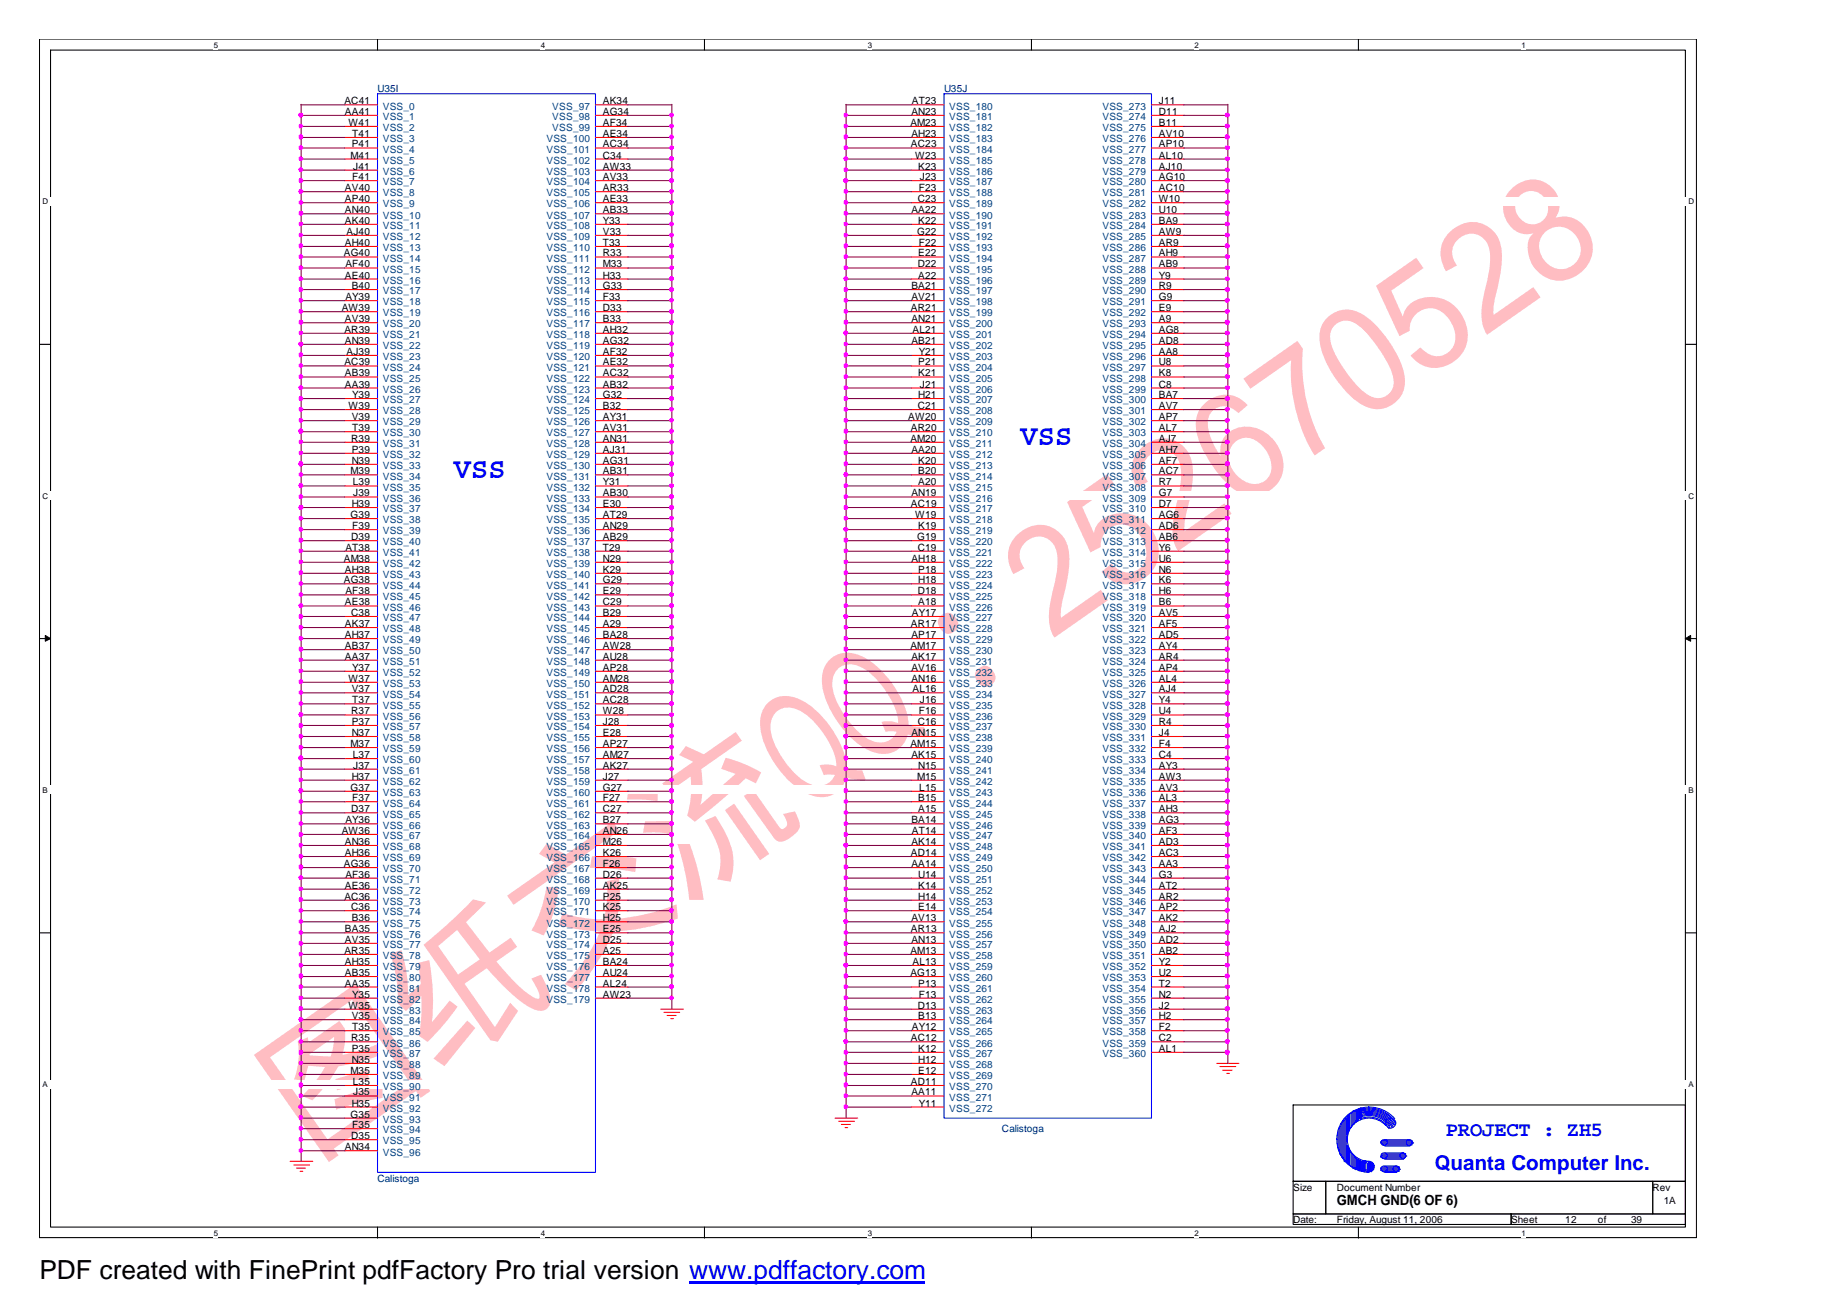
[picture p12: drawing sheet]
<svg xmlns="http://www.w3.org/2000/svg" width="297mm" height="210mm" viewBox="0 0 297 210" stroke-linecap="round" stroke-linejoin="round" font-family="sans-serif">
<defs><g id="words">
<text font-size="24.3" fill="#ffbdc2" x="49.9" y="186.4" transform="rotate(-35 49.9 186.4)">图纸交流QQ：252670528</text>
<g font-size="4.7" fill="#00f">
<text x="164.1" y="71.6">VSS</text>
<text x="73" y="76.8">VSS</text>
</g>
<text font-size="4.2" x="6.3" y="205.7">PDF created with FinePrint pdfFactory Pro trial version www.pdffactory.com</text>
<g font-size="3.3" fill="#00f">
<text x="232.5" y="182.7">PROJECT : ZH5</text>
<text x="230.7" y="188.1">Quanta Computer Inc.</text>
</g>
<text font-size="2.3" x="215" y="193.8">GMCH GND(6 OF 6)</text>
<g font-size="1.6">
<text x="55.4" y="16.8">AC41</text>
<text x="96.9" y="16.8">AK34</text>
<text x="146.6" y="16.8">AT23</text>
<text x="186.4" y="16.8">J11</text>
<text x="55.5" y="18.5">AA41</text>
<text x="56" y="20.2">W41</text>
<text x="56.6" y="23.7">P41</text>
<text x="56.6" y="22">T41</text>
<text x="96.9" y="20.2">AF34</text>
<text x="96.9" y="22">AE34</text>
<text x="96.9" y="23.7">AC34</text>
<text x="96.9" y="18.5">AG34</text>
<text x="146.4" y="20.2">AM23</text>
<text x="146.5" y="23.7">AC23</text>
<text x="146.6" y="18.5">AN23</text>
<text x="146.6" y="22">AH23</text>
<text x="186.4" y="18.5">D11</text>
<text x="186.4" y="20.2">B11</text>
<text x="186.4" y="22">AV10</text>
<text x="186.4" y="23.7">AP10</text>
<text x="56.4" y="25.5">M41</text>
<text x="56.6" y="29">F41</text>
<text x="56.8" y="27.3">J41</text>
<text x="96.9" y="25.5">C34</text>
<text x="96.9" y="27.3">AW33</text>
<text x="96.9" y="29">AV33</text>
<text x="147.2" y="25.5">W23</text>
<text x="147.7" y="27.3">K23</text>
<text x="147.9" y="29">J23</text>
<text x="186.4" y="29">AG10</text>
<text x="186.4" y="25.5">AL10</text>
<text x="186.4" y="27.3">AJ10</text>
<text x="55.5" y="30.7">AV40</text>
<text x="55.5" y="32.5">AP40</text>
<text x="55.5" y="34.3">AN40</text>
<text x="55.5" y="36">AK40</text>
<text x="96.9" y="30.7">AR33</text>
<text x="96.9" y="32.5">AE33</text>
<text x="96.9" y="34.3">AB33</text>
<text x="96.9" y="36">Y33</text>
<text x="146.6" y="34.3">AA22</text>
<text x="147.6" y="32.5">C23</text>
<text x="147.7" y="36">K22</text>
<text x="147.7" y="30.7">F23</text>
<text x="186.4" y="30.7">AC10</text>
<text x="186.4" y="32.5">W10</text>
<text x="186.4" y="34.3">U10</text>
<text x="186.4" y="36">BA9</text>
<text x="55.3" y="41.2">AG40</text>
<text x="55.5" y="39.6">AH40</text>
<text x="55.7" y="37.8">AJ40</text>
<text x="96.9" y="37.8">V33</text>
<text x="96.9" y="39.6">T33</text>
<text x="96.9" y="41.2">R33</text>
<text x="147.5" y="37.8">G22</text>
<text x="147.7" y="41.2">E22</text>
<text x="147.7" y="39.6">F22</text>
<text x="186.4" y="37.8">AW9</text>
<text x="186.4" y="39.6">AR9</text>
<text x="186.4" y="41.2">AH9</text>
<text x="55.5" y="44.8">AE40</text>
<text x="55.5" y="43">AF40</text>
<text x="56.6" y="46.5">B40</text>
<text x="96.9" y="43">M33</text>
<text x="96.9" y="44.8">H33</text>
<text x="96.9" y="46.5">G33</text>
<text x="146.6" y="46.5">BA21</text>
<text x="147.6" y="43">D22</text>
<text x="147.7" y="44.8">A22</text>
<text x="186.4" y="43">AB9</text>
<text x="186.4" y="44.8">Y9</text>
<text x="186.4" y="46.5">R9</text>
<text x="54.9" y="50.1">AW39</text>
<text x="55.4" y="53.5">AR39</text>
<text x="55.5" y="51.8">AV39</text>
<text x="55.5" y="48.3">AY39</text>
<text x="96.9" y="48.3">F33</text>
<text x="96.9" y="50.1">D33</text>
<text x="96.9" y="51.8">B33</text>
<text x="96.9" y="53.5">AH32</text>
<text x="146.5" y="50.1">AR21</text>
<text x="146.6" y="48.3">AV21</text>
<text x="146.6" y="51.8">AN21</text>
<text x="146.7" y="53.5">AL21</text>
<text x="186.4" y="48.3">G9</text>
<text x="186.4" y="50.1">E9</text>
<text x="186.4" y="51.8">A9</text>
<text x="186.4" y="53.5">AG8</text>
<text x="55.4" y="58.8">AC39</text>
<text x="55.5" y="55.3">AN39</text>
<text x="55.7" y="57.1">AJ39</text>
<text x="96.9" y="55.3">AG32</text>
<text x="96.9" y="57.1">AF32</text>
<text x="96.9" y="58.8">AE32</text>
<text x="146.6" y="55.3">AB21</text>
<text x="147.7" y="58.8">P21</text>
<text x="147.7" y="57.1">Y21</text>
<text x="186.4" y="55.3">AD8</text>
<text x="186.4" y="57.1">AA8</text>
<text x="186.4" y="58.8">U8</text>
<text x="55.5" y="60.6">AB39</text>
<text x="55.5" y="62.3">AA39</text>
<text x="56" y="65.8">W39</text>
<text x="56.6" y="64">Y39</text>
<text x="96.9" y="60.6">AC32</text>
<text x="96.9" y="62.3">AB32</text>
<text x="96.9" y="64">G32</text>
<text x="96.9" y="65.8">B32</text>
<text x="147.6" y="65.8">C21</text>
<text x="147.7" y="60.6">K21</text>
<text x="147.7" y="64">H21</text>
<text x="147.9" y="62.3">J21</text>
<text x="186.4" y="60.6">K8</text>
<text x="186.4" y="62.3">C8</text>
<text x="186.4" y="64">BA7</text>
<text x="186.4" y="65.8">AV7</text>
<text x="56.5" y="71">R39</text>
<text x="56.6" y="67.6">V39</text>
<text x="56.6" y="69.4">T39</text>
<text x="96.9" y="67.6">AY31</text>
<text x="96.9" y="69.4">AV31</text>
<text x="96.9" y="71">AN31</text>
<text x="146" y="67.6">AW20</text>
<text x="146.4" y="71">AM20</text>
<text x="146.5" y="69.4">AR20</text>
<text x="186.4" y="67.6">AP7</text>
<text x="186.4" y="69.4">AL7</text>
<text x="186.4" y="71">AJ7</text>
<text x="56.4" y="76.3">M39</text>
<text x="56.6" y="72.8">P39</text>
<text x="56.6" y="74.6">N39</text>
<text x="96.9" y="72.8">AJ31</text>
<text x="96.9" y="74.6">AG31</text>
<text x="96.9" y="76.3">AB31</text>
<text x="146.6" y="72.8">AA20</text>
<text x="147.7" y="74.6">K20</text>
<text x="147.7" y="76.3">B20</text>
<text x="186.4" y="72.8">AH7</text>
<text x="186.4" y="74.6">AF7</text>
<text x="186.4" y="76.3">AC7</text>
<text x="56.4" y="83.3">G39</text>
<text x="56.6" y="81.5">H39</text>
<text x="56.7" y="78.1">L39</text>
<text x="56.8" y="79.9">J39</text>
<text x="96.9" y="78.1">Y31</text>
<text x="96.9" y="79.9">AB30</text>
<text x="96.9" y="81.5">E30</text>
<text x="96.9" y="83.3">AT29</text>
<text x="146.5" y="81.5">AC19</text>
<text x="146.6" y="79.9">AN19</text>
<text x="147.2" y="83.3">W19</text>
<text x="147.7" y="78.1">A20</text>
<text x="186.4" y="78.1">R7</text>
<text x="186.4" y="79.9">G7</text>
<text x="186.4" y="81.5">D7</text>
<text x="186.4" y="83.3">AG6</text>
<text x="55.5" y="88.6">AT38</text>
<text x="56.5" y="86.9">D39</text>
<text x="56.6" y="85.1">F39</text>
<text x="96.9" y="85.1">AN29</text>
<text x="96.9" y="86.9">AB29</text>
<text x="96.9" y="88.6">T29</text>
<text x="147.5" y="86.9">G19</text>
<text x="147.6" y="88.6">C19</text>
<text x="147.7" y="85.1">K19</text>
<text x="186.4" y="85.1">AD6</text>
<text x="186.4" y="86.9">AB6</text>
<text x="186.4" y="88.6">Y6</text>
<text x="55.3" y="90.4">AM38</text>
<text x="55.3" y="93.8">AG38</text>
<text x="55.5" y="92.1">AH38</text>
<text x="55.5" y="95.6">AF38</text>
<text x="96.9" y="90.4">N29</text>
<text x="96.9" y="92.1">K29</text>
<text x="96.9" y="93.8">G29</text>
<text x="96.9" y="95.6">E29</text>
<text x="146.6" y="90.4">AH18</text>
<text x="147.6" y="95.6">D18</text>
<text x="147.7" y="92.1">P18</text>
<text x="147.7" y="93.8">H18</text>
<text x="186.4" y="90.4">U6</text>
<text x="186.4" y="92.1">N6</text>
<text x="186.4" y="93.8">K6</text>
<text x="186.4" y="95.6">H6</text>
<text x="55.5" y="97.4">AE38</text>
<text x="55.5" y="100.9">AK37</text>
<text x="56.5" y="99.1">C38</text>
<text x="96.9" y="97.4">C29</text>
<text x="96.9" y="99.1">B29</text>
<text x="96.9" y="100.9">A29</text>
<text x="146.5" y="100.9">AR17</text>
<text x="146.6" y="99.1">AY17</text>
<text x="147.7" y="97.4">A18</text>
<text x="186.4" y="97.4">B6</text>
<text x="186.4" y="99.1">AV5</text>
<text x="186.4" y="100.9">AF5</text>
<text x="55.5" y="102.6">AH37</text>
<text x="55.5" y="104.4">AB37</text>
<text x="55.5" y="106.1">AA37</text>
<text x="56.6" y="107.9">Y37</text>
<text x="96.9" y="102.6">BA28</text>
<text x="96.9" y="104.4">AW28</text>
<text x="96.9" y="106.1">AU28</text>
<text x="96.9" y="107.9">AP28</text>
<text x="146.4" y="104.4">AM17</text>
<text x="146.6" y="102.6">AP17</text>
<text x="146.6" y="106.1">AK17</text>
<text x="146.6" y="107.9">AV16</text>
<text x="186.4" y="102.6">AD5</text>
<text x="186.4" y="104.4">AY4</text>
<text x="186.4" y="106.1">AR4</text>
<text x="186.4" y="107.9">AP4</text>
<text x="56" y="109.7">W37</text>
<text x="56.6" y="111.4">V37</text>
<text x="56.6" y="113.1">T37</text>
<text x="96.9" y="109.7">AM28</text>
<text x="96.9" y="111.4">AD28</text>
<text x="96.9" y="113.1">AC28</text>
<text x="146.6" y="109.7">AN16</text>
<text x="146.7" y="111.4">AL16</text>
<text x="147.9" y="113.1">J16</text>
<text x="186.4" y="109.7">AL4</text>
<text x="186.4" y="111.4">AJ4</text>
<text x="186.4" y="113.1">Y4</text>
<text x="56.5" y="114.9">R37</text>
<text x="56.6" y="116.6">P37</text>
<text x="56.6" y="118.4">N37</text>
<text x="96.9" y="114.9">W28</text>
<text x="96.9" y="116.6">J28</text>
<text x="96.9" y="118.4">E28</text>
<text x="146.6" y="118.4">AN15</text>
<text x="147.6" y="116.6">C16</text>
<text x="147.7" y="114.9">F16</text>
<text x="186.4" y="114.9">U4</text>
<text x="186.4" y="116.6">R4</text>
<text x="186.4" y="118.4">J4</text>
<text x="56.4" y="120.2">M37</text>
<text x="56.6" y="125.4">H37</text>
<text x="56.7" y="121.9">L37</text>
<text x="56.8" y="123.6">J37</text>
<text x="96.9" y="120.2">AP27</text>
<text x="96.9" y="121.9">AM27</text>
<text x="96.9" y="123.6">AK27</text>
<text x="96.9" y="125.4">J27</text>
<text x="146.4" y="120.2">AM15</text>
<text x="146.6" y="121.9">AK15</text>
<text x="147.5" y="125.4">M15</text>
<text x="147.7" y="123.6">N15</text>
<text x="186.4" y="120.2">F4</text>
<text x="186.4" y="121.9">C4</text>
<text x="186.4" y="123.6">AY3</text>
<text x="186.4" y="125.4">AW3</text>
<text x="56.4" y="127.2">G37</text>
<text x="56.5" y="130.7">D37</text>
<text x="56.6" y="128.9">F37</text>
<text x="96.9" y="127.2">G27</text>
<text x="96.9" y="128.9">F27</text>
<text x="96.9" y="130.7">C27</text>
<text x="147.7" y="128.9">B15</text>
<text x="147.7" y="130.7">A15</text>
<text x="147.8" y="127.2">L15</text>
<text x="186.4" y="127.2">AV3</text>
<text x="186.4" y="128.9">AL3</text>
<text x="186.4" y="130.7">AH3</text>
<text x="54.9" y="134.1">AW36</text>
<text x="55.5" y="135.9">AN36</text>
<text x="55.5" y="137.7">AH36</text>
<text x="55.5" y="132.4">AY36</text>
<text x="96.9" y="132.4">B27</text>
<text x="96.9" y="134.1">AN26</text>
<text x="96.9" y="135.9">M26</text>
<text x="96.9" y="137.7">K26</text>
<text x="146.5" y="137.7">AD14</text>
<text x="146.6" y="132.4">BA14</text>
<text x="146.6" y="135.9">AK14</text>
<text x="146.6" y="134.1">AT14</text>
<text x="186.4" y="132.4">AG3</text>
<text x="186.4" y="134.1">AF3</text>
<text x="186.4" y="135.9">AD3</text>
<text x="186.4" y="137.7">AC3</text>
<text x="55.3" y="139.5">AG36</text>
<text x="55.5" y="142.9">AE36</text>
<text x="55.5" y="141.2">AF36</text>
<text x="96.9" y="139.5">F26</text>
<text x="96.9" y="141.2">D26</text>
<text x="96.9" y="142.9">AK25</text>
<text x="146.6" y="139.5">AA14</text>
<text x="147.7" y="141.2">U14</text>
<text x="147.7" y="142.9">K14</text>
<text x="186.4" y="139.5">AA3</text>
<text x="186.4" y="141.2">G3</text>
<text x="186.4" y="142.9">AT2</text>
<text x="55.4" y="144.7">AC36</text>
<text x="55.5" y="150">BA35</text>
<text x="56.5" y="146.4">C36</text>
<text x="56.6" y="148.2">B36</text>
<text x="96.9" y="144.7">P25</text>
<text x="96.9" y="146.4">K25</text>
<text x="96.9" y="148.2">H25</text>
<text x="96.9" y="150">E25</text>
<text x="146.5" y="150">AR13</text>
<text x="146.6" y="148.2">AV13</text>
<text x="147.7" y="144.7">H14</text>
<text x="147.7" y="146.4">E14</text>
<text x="186.4" y="144.7">AR2</text>
<text x="186.4" y="146.4">AP2</text>
<text x="186.4" y="148.2">AK2</text>
<text x="186.4" y="150">AJ2</text>
<text x="55.4" y="153.4">AR35</text>
<text x="55.5" y="151.7">AV35</text>
<text x="55.5" y="155.2">AH35</text>
<text x="96.9" y="151.7">D25</text>
<text x="96.9" y="153.4">A25</text>
<text x="96.9" y="155.2">BA24</text>
<text x="146.4" y="153.4">AM13</text>
<text x="146.6" y="151.7">AN13</text>
<text x="146.7" y="155.2">AL13</text>
<text x="186.4" y="151.7">AD2</text>
<text x="186.4" y="153.4">AB2</text>
<text x="186.4" y="155.2">Y2</text>
<text x="55.5" y="157">AB35</text>
<text x="55.5" y="158.7">AA35</text>
<text x="56.6" y="160.5">Y35</text>
<text x="96.9" y="157">AU24</text>
<text x="96.9" y="158.7">AL24</text>
<text x="96.9" y="160.5">AW23</text>
<text x="146.4" y="157">AG13</text>
<text x="147.7" y="158.7">P13</text>
<text x="147.7" y="160.5">F13</text>
<text x="186.4" y="157">U2</text>
<text x="186.4" y="158.7">T2</text>
<text x="186.4" y="160.5">N2</text>
<text x="56" y="162.2">W35</text>
<text x="56.5" y="167.5">R35</text>
<text x="56.6" y="163.9">V35</text>
<text x="56.6" y="165.7">T35</text>
<text x="146.5" y="167.5">AC12</text>
<text x="146.6" y="165.7">AY12</text>
<text x="147.6" y="162.2">D13</text>
<text x="147.7" y="163.9">B13</text>
<text x="186.4" y="162.2">J2</text>
<text x="186.4" y="163.9">H2</text>
<text x="186.4" y="165.7">F2</text>
<text x="186.4" y="167.5">C2</text>
<text x="56.4" y="172.7">M35</text>
<text x="56.6" y="169.2">P35</text>
<text x="56.6" y="171">N35</text>
<text x="147.7" y="169.2">K12</text>
<text x="147.7" y="171">H12</text>
<text x="147.7" y="172.7">E12</text>
<text x="186.4" y="169.2">AL1</text>
<text x="56.4" y="179.8">G35</text>
<text x="56.6" y="178">H35</text>
<text x="56.7" y="174.5">L35</text>
<text x="56.8" y="176.2">J35</text>
<text x="146.5" y="174.5">AD11</text>
<text x="146.6" y="176.2">AA11</text>
<text x="147.7" y="178">Y11</text>
<text x="55.5" y="185">AN34</text>
<text x="56.5" y="183.2">D35</text>
<text x="56.6" y="181.5">F35</text>
<text x="207.9" y="191.5">Size</text>
<text x="215" y="191.5">Document Number</text>
<text x="265.7" y="191.5">Rev</text>
<text x="207.9" y="196.8">Date:</text>
<text x="215" y="196.8">Friday, August 11, 2006</text>
<text x="243" y="196.8">Sheet</text>
<text x="251.7" y="196.8">12</text>
<text x="257" y="196.8">of</text>
<text x="262.3" y="196.8">39</text>
<text x="267.5" y="193.6">1A</text>
</g>
<g font-size="1.6" fill="#000080">
<text x="60.7" y="14.8">U35I</text>
<text x="151.8" y="14.8">U35J</text>
<text x="161.1" y="182">Calistoga</text>
<text x="60.7" y="190.1">Calistoga</text>
</g>
<g font-size="1.6" fill="#004080">
<text x="61.6" y="17.6">VSS_0</text>
<text x="88.8" y="17.6">VSS_97</text>
<text x="152.7" y="17.6">VSS_180</text>
<text x="177.3" y="17.6">VSS_273</text>
<text x="61.6" y="19.3">VSS_1</text>
<text x="61.6" y="21.1">VSS_2</text>
<text x="61.6" y="22.9">VSS_3</text>
<text x="87.9" y="22.9">VSS_100</text>
<text x="88.8" y="21.1">VSS_99</text>
<text x="88.8" y="19.3">VSS_98</text>
<text x="152.7" y="19.3">VSS_181</text>
<text x="152.7" y="21.1">VSS_182</text>
<text x="152.7" y="22.9">VSS_183</text>
<text x="177.3" y="19.3">VSS_274</text>
<text x="177.3" y="21.1">VSS_275</text>
<text x="177.3" y="22.9">VSS_276</text>
<text x="61.6" y="24.6">VSS_4</text>
<text x="61.6" y="26.3">VSS_5</text>
<text x="61.6" y="28.1">VSS_6</text>
<text x="61.6" y="29.8">VSS_7</text>
<text x="87.9" y="24.6">VSS_101</text>
<text x="87.9" y="26.3">VSS_102</text>
<text x="87.9" y="28.1">VSS_103</text>
<text x="87.9" y="29.8">VSS_104</text>
<text x="152.7" y="24.6">VSS_184</text>
<text x="152.7" y="26.3">VSS_185</text>
<text x="152.7" y="28.1">VSS_186</text>
<text x="152.7" y="29.8">VSS_187</text>
<text x="177.3" y="29.8">VSS_280</text>
<text x="177.3" y="26.3">VSS_278</text>
<text x="177.3" y="28.1">VSS_279</text>
<text x="177.3" y="24.6">VSS_277</text>
<text x="61.6" y="31.6">VSS_8</text>
<text x="61.6" y="33.4">VSS_9</text>
<text x="61.6" y="35.2">VSS_10</text>
<text x="87.9" y="31.6">VSS_105</text>
<text x="87.9" y="33.4">VSS_106</text>
<text x="87.9" y="35.2">VSS_107</text>
<text x="152.7" y="31.6">VSS_188</text>
<text x="152.7" y="33.4">VSS_189</text>
<text x="152.7" y="35.2">VSS_190</text>
<text x="177.3" y="31.6">VSS_281</text>
<text x="177.3" y="33.4">VSS_282</text>
<text x="177.3" y="35.2">VSS_283</text>
<text x="61.6" y="36.8">VSS_11</text>
<text x="61.6" y="38.6">VSS_12</text>
<text x="61.6" y="40.4">VSS_13</text>
<text x="87.9" y="36.8">VSS_108</text>
<text x="87.9" y="38.6">VSS_109</text>
<text x="87.9" y="40.4">VSS_110</text>
<text x="152.7" y="36.8">VSS_191</text>
<text x="152.7" y="38.6">VSS_192</text>
<text x="152.7" y="40.4">VSS_193</text>
<text x="177.3" y="38.6">VSS_285</text>
<text x="177.3" y="40.4">VSS_286</text>
<text x="177.3" y="36.8">VSS_284</text>
<text x="61.6" y="42.1">VSS_14</text>
<text x="61.6" y="43.9">VSS_15</text>
<text x="61.6" y="45.6">VSS_16</text>
<text x="61.6" y="47.3">VSS_17</text>
<text x="87.9" y="42.1">VSS_111</text>
<text x="87.9" y="43.9">VSS_112</text>
<text x="87.9" y="45.6">VSS_113</text>
<text x="87.9" y="47.3">VSS_114</text>
<text x="152.7" y="42.1">VSS_194</text>
<text x="152.7" y="43.9">VSS_195</text>
<text x="152.7" y="45.6">VSS_196</text>
<text x="152.7" y="47.3">VSS_197</text>
<text x="177.3" y="42.1">VSS_287</text>
<text x="177.3" y="43.9">VSS_288</text>
<text x="177.3" y="45.6">VSS_289</text>
<text x="177.3" y="47.3">VSS_290</text>
<text x="61.6" y="49.1">VSS_18</text>
<text x="61.6" y="50.9">VSS_19</text>
<text x="61.6" y="52.7">VSS_20</text>
<text x="87.9" y="49.1">VSS_115</text>
<text x="87.9" y="50.9">VSS_116</text>
<text x="87.9" y="52.7">VSS_117</text>
<text x="152.7" y="49.1">VSS_198</text>
<text x="152.7" y="50.9">VSS_199</text>
<text x="152.7" y="52.7">VSS_200</text>
<text x="177.3" y="49.1">VSS_291</text>
<text x="177.3" y="50.9">VSS_292</text>
<text x="177.3" y="52.7">VSS_293</text>
<text x="61.6" y="54.4">VSS_21</text>
<text x="61.6" y="56.1">VSS_22</text>
<text x="61.6" y="57.9">VSS_23</text>
<text x="61.6" y="59.6">VSS_24</text>
<text x="87.9" y="54.4">VSS_118</text>
<text x="87.9" y="56.1">VSS_119</text>
<text x="87.9" y="57.9">VSS_120</text>
<text x="87.9" y="59.6">VSS_121</text>
<text x="152.7" y="54.4">VSS_201</text>
<text x="152.7" y="56.1">VSS_202</text>
<text x="152.7" y="57.9">VSS_203</text>
<text x="152.7" y="59.6">VSS_204</text>
<text x="177.3" y="54.4">VSS_294</text>
<text x="177.3" y="56.1">VSS_295</text>
<text x="177.3" y="57.9">VSS_296</text>
<text x="177.3" y="59.6">VSS_297</text>
<text x="61.6" y="61.4">VSS_25</text>
<text x="61.6" y="63.2">VSS_26</text>
<text x="61.6" y="64.9">VSS_27</text>
<text x="87.9" y="61.4">VSS_122</text>
<text x="87.9" y="63.2">VSS_123</text>
<text x="87.9" y="64.9">VSS_124</text>
<text x="152.7" y="61.4">VSS_205</text>
<text x="152.7" y="63.2">VSS_206</text>
<text x="152.7" y="64.9">VSS_207</text>
<text x="177.3" y="61.4">VSS_298</text>
<text x="177.3" y="63.2">VSS_299</text>
<text x="177.3" y="64.9">VSS_300</text>
<text x="61.6" y="66.6">VSS_28</text>
<text x="61.6" y="68.4">VSS_29</text>
<text x="61.6" y="70.2">VSS_30</text>
<text x="61.6" y="71.9">VSS_31</text>
<text x="87.9" y="66.6">VSS_125</text>
<text x="87.9" y="68.4">VSS_126</text>
<text x="87.9" y="70.2">VSS_127</text>
<text x="87.9" y="71.9">VSS_128</text>
<text x="152.7" y="66.6">VSS_208</text>
<text x="152.7" y="68.4">VSS_209</text>
<text x="152.7" y="70.2">VSS_210</text>
<text x="152.7" y="71.9">VSS_211</text>
<text x="177.3" y="66.6">VSS_301</text>
<text x="177.3" y="68.4">VSS_302</text>
<text x="177.3" y="70.2">VSS_303</text>
<text x="177.3" y="71.9">VSS_304</text>
<text x="61.6" y="73.7">VSS_32</text>
<text x="61.6" y="75.5">VSS_33</text>
<text x="61.6" y="77.1">VSS_34</text>
<text x="87.9" y="73.7">VSS_129</text>
<text x="87.9" y="75.5">VSS_130</text>
<text x="87.9" y="77.1">VSS_131</text>
<text x="152.7" y="73.7">VSS_212</text>
<text x="152.7" y="75.5">VSS_213</text>
<text x="152.7" y="77.1">VSS_214</text>
<text x="177.3" y="73.7">VSS_305</text>
<text x="177.3" y="75.5">VSS_306</text>
<text x="177.3" y="77.1">VSS_307</text>
<text x="61.6" y="78.9">VSS_35</text>
<text x="61.6" y="80.7">VSS_36</text>
<text x="61.6" y="82.4">VSS_37</text>
<text x="87.9" y="78.9">VSS_132</text>
<text x="87.9" y="80.7">VSS_133</text>
<text x="87.9" y="82.4">VSS_134</text>
<text x="152.7" y="78.9">VSS_215</text>
<text x="152.7" y="80.7">VSS_216</text>
<text x="152.7" y="82.4">VSS_217</text>
<text x="177.3" y="78.9">VSS_308</text>
<text x="177.3" y="80.7">VSS_309</text>
<text x="177.3" y="82.4">VSS_310</text>
<text x="61.6" y="84.2">VSS_38</text>
<text x="61.6" y="86">VSS_39</text>
<text x="61.6" y="87.7">VSS_40</text>
<text x="61.6" y="89.4">VSS_41</text>
<text x="87.9" y="84.2">VSS_135</text>
<text x="87.9" y="86">VSS_136</text>
<text x="87.9" y="87.7">VSS_137</text>
<text x="87.9" y="89.4">VSS_138</text>
<text x="152.7" y="84.2">VSS_218</text>
<text x="152.7" y="86">VSS_219</text>
<text x="152.7" y="87.7">VSS_220</text>
<text x="152.7" y="89.4">VSS_221</text>
<text x="177.3" y="84.2">VSS_311</text>
<text x="177.3" y="86">VSS_312</text>
<text x="177.3" y="87.7">VSS_313</text>
<text x="177.3" y="89.4">VSS_314</text>
<text x="61.6" y="91.2">VSS_42</text>
<text x="61.6" y="93">VSS_43</text>
<text x="61.6" y="94.7">VSS_44</text>
<text x="87.9" y="91.2">VSS_139</text>
<text x="87.9" y="93">VSS_140</text>
<text x="87.9" y="94.7">VSS_141</text>
<text x="152.7" y="91.2">VSS_222</text>
<text x="152.7" y="93">VSS_223</text>
<text x="152.7" y="94.7">VSS_224</text>
<text x="177.3" y="91.2">VSS_315</text>
<text x="177.3" y="93">VSS_316</text>
<text x="177.3" y="94.7">VSS_317</text>
<text x="61.6" y="96.4">VSS_45</text>
<text x="61.6" y="98.2">VSS_46</text>
<text x="61.6" y="99.9">VSS_47</text>
<text x="61.6" y="101.7">VSS_48</text>
<text x="87.9" y="96.4">VSS_142</text>
<text x="87.9" y="98.2">VSS_143</text>
<text x="87.9" y="99.9">VSS_144</text>
<text x="87.9" y="101.7">VSS_145</text>
<text x="152.7" y="96.4">VSS_225</text>
<text x="152.7" y="98.2">VSS_226</text>
<text x="152.7" y="99.9">VSS_227</text>
<text x="152.7" y="101.7">VSS_228</text>
<text x="177.3" y="96.4">VSS_318</text>
<text x="177.3" y="98.2">VSS_319</text>
<text x="177.3" y="99.9">VSS_320</text>
<text x="177.3" y="101.7">VSS_321</text>
<text x="61.6" y="103.5">VSS_49</text>
<text x="61.6" y="105.3">VSS_50</text>
<text x="61.6" y="106.9">VSS_51</text>
<text x="87.9" y="103.5">VSS_146</text>
<text x="87.9" y="105.3">VSS_147</text>
<text x="87.9" y="106.9">VSS_148</text>
<text x="152.7" y="103.5">VSS_229</text>
<text x="152.7" y="105.3">VSS_230</text>
<text x="152.7" y="106.9">VSS_231</text>
<text x="177.3" y="103.5">VSS_322</text>
<text x="177.3" y="105.3">VSS_323</text>
<text x="177.3" y="106.9">VSS_324</text>
<text x="61.6" y="108.7">VSS_52</text>
<text x="61.6" y="110.5">VSS_53</text>
<text x="61.6" y="112.2">VSS_54</text>
<text x="61.6" y="114">VSS_55</text>
<text x="87.9" y="108.7">VSS_149</text>
<text x="87.9" y="110.5">VSS_150</text>
<text x="87.9" y="112.2">VSS_151</text>
<text x="87.9" y="114">VSS_152</text>
<text x="152.7" y="108.7">VSS_232</text>
<text x="152.7" y="110.5">VSS_233</text>
<text x="152.7" y="112.2">VSS_234</text>
<text x="152.7" y="114">VSS_235</text>
<text x="177.3" y="108.7">VSS_325</text>
<text x="177.3" y="110.5">VSS_326</text>
<text x="177.3" y="112.2">VSS_327</text>
<text x="177.3" y="114">VSS_328</text>
<text x="61.6" y="115.8">VSS_56</text>
<text x="61.6" y="117.4">VSS_57</text>
<text x="61.6" y="119.2">VSS_58</text>
<text x="87.9" y="115.8">VSS_153</text>
<text x="87.9" y="117.4">VSS_154</text>
<text x="87.9" y="119.2">VSS_155</text>
<text x="152.7" y="115.8">VSS_236</text>
<text x="152.7" y="117.4">VSS_237</text>
<text x="152.7" y="119.2">VSS_238</text>
<text x="177.3" y="115.8">VSS_329</text>
<text x="177.3" y="117.4">VSS_330</text>
<text x="177.3" y="119.2">VSS_331</text>
<text x="61.6" y="121">VSS_59</text>
<text x="61.6" y="122.8">VSS_60</text>
<text x="61.6" y="124.5">VSS_61</text>
<text x="87.9" y="121">VSS_156</text>
<text x="87.9" y="122.8">VSS_157</text>
<text x="87.9" y="124.5">VSS_158</text>
<text x="152.7" y="121">VSS_239</text>
<text x="152.7" y="122.8">VSS_240</text>
<text x="152.7" y="124.5">VSS_241</text>
<text x="177.3" y="121">VSS_332</text>
<text x="177.3" y="122.8">VSS_333</text>
<text x="177.3" y="124.5">VSS_334</text>
<text x="61.6" y="126.3">VSS_62</text>
<text x="61.6" y="128">VSS_63</text>
<text x="61.6" y="129.7">VSS_64</text>
<text x="61.6" y="131.5">VSS_65</text>
<text x="87.9" y="126.3">VSS_159</text>
<text x="87.9" y="128">VSS_160</text>
<text x="87.9" y="129.7">VSS_161</text>
<text x="87.9" y="131.5">VSS_162</text>
<text x="152.7" y="126.3">VSS_242</text>
<text x="152.7" y="128">VSS_243</text>
<text x="152.7" y="129.7">VSS_244</text>
<text x="152.7" y="131.5">VSS_245</text>
<text x="177.3" y="126.3">VSS_335</text>
<text x="177.3" y="128">VSS_336</text>
<text x="177.3" y="129.7">VSS_337</text>
<text x="177.3" y="131.5">VSS_338</text>
<text x="61.6" y="133.3">VSS_66</text>
<text x="61.6" y="135">VSS_67</text>
<text x="61.6" y="136.8">VSS_68</text>
<text x="87.9" y="133.3">VSS_163</text>
<text x="87.9" y="135">VSS_164</text>
<text x="87.9" y="136.8">VSS_165</text>
<text x="152.7" y="133.3">VSS_246</text>
<text x="152.7" y="135">VSS_247</text>
<text x="152.7" y="136.8">VSS_248</text>
<text x="177.3" y="133.3">VSS_339</text>
<text x="177.3" y="135">VSS_340</text>
<text x="177.3" y="136.8">VSS_341</text>
<text x="61.6" y="138.5">VSS_69</text>
<text x="61.6" y="140.3">VSS_70</text>
<text x="61.6" y="142">VSS_71</text>
<text x="61.6" y="143.8">VSS_72</text>
<text x="87.9" y="138.5">VSS_166</text>
<text x="87.9" y="140.3">VSS_167</text>
<text x="87.9" y="142">VSS_168</text>
<text x="87.9" y="143.8">VSS_169</text>
<text x="152.7" y="138.5">VSS_249</text>
<text x="152.7" y="140.3">VSS_250</text>
<text x="152.7" y="142">VSS_251</text>
<text x="152.7" y="143.8">VSS_252</text>
<text x="177.3" y="138.5">VSS_342</text>
<text x="177.3" y="140.3">VSS_343</text>
<text x="177.3" y="142">VSS_344</text>
<text x="177.3" y="143.8">VSS_345</text>
<text x="61.6" y="145.6">VSS_73</text>
<text x="61.6" y="147.2">VSS_74</text>
<text x="61.6" y="149">VSS_75</text>
<text x="87.9" y="145.6">VSS_170</text>
<text x="87.9" y="147.2">VSS_171</text>
<text x="87.9" y="149">VSS_172</text>
<text x="152.7" y="145.6">VSS_253</text>
<text x="152.7" y="147.2">VSS_254</text>
<text x="152.7" y="149">VSS_255</text>
<text x="177.3" y="145.6">VSS_346</text>
<text x="177.3" y="147.2">VSS_347</text>
<text x="177.3" y="149">VSS_348</text>
<text x="61.6" y="150.8">VSS_76</text>
<text x="61.6" y="152.5">VSS_77</text>
<text x="61.6" y="154.3">VSS_78</text>
<text x="87.9" y="150.8">VSS_173</text>
<text x="87.9" y="152.5">VSS_174</text>
<text x="87.9" y="154.3">VSS_175</text>
<text x="152.7" y="150.8">VSS_256</text>
<text x="152.7" y="152.5">VSS_257</text>
<text x="152.7" y="154.3">VSS_258</text>
<text x="177.3" y="150.8">VSS_349</text>
<text x="177.3" y="152.5">VSS_350</text>
<text x="177.3" y="154.3">VSS_351</text>
<text x="61.6" y="156.1">VSS_79</text>
<text x="61.6" y="157.8">VSS_80</text>
<text x="61.6" y="159.5">VSS_81</text>
<text x="61.6" y="161.3">VSS_82</text>
<text x="87.9" y="156.1">VSS_176</text>
<text x="87.9" y="157.8">VSS_177</text>
<text x="87.9" y="159.5">VSS_178</text>
<text x="87.9" y="161.3">VSS_179</text>
<text x="152.7" y="156.1">VSS_259</text>
<text x="152.7" y="157.8">VSS_260</text>
<text x="152.7" y="159.5">VSS_261</text>
<text x="152.7" y="161.3">VSS_262</text>
<text x="177.3" y="156.1">VSS_352</text>
<text x="177.3" y="157.8">VSS_353</text>
<text x="177.3" y="159.5">VSS_354</text>
<text x="177.3" y="161.3">VSS_355</text>
<text x="61.6" y="163.1">VSS_83</text>
<text x="61.6" y="164.8">VSS_84</text>
<text x="61.6" y="166.6">VSS_85</text>
<text x="152.7" y="163.1">VSS_263</text>
<text x="152.7" y="164.8">VSS_264</text>
<text x="152.7" y="166.6">VSS_265</text>
<text x="177.3" y="163.1">VSS_356</text>
<text x="177.3" y="164.8">VSS_357</text>
<text x="177.3" y="166.6">VSS_358</text>
<text x="61.6" y="168.3">VSS_86</text>
<text x="61.6" y="170">VSS_87</text>
<text x="61.6" y="171.8">VSS_88</text>
<text x="61.6" y="173.6">VSS_89</text>
<text x="152.7" y="168.3">VSS_266</text>
<text x="152.7" y="170">VSS_267</text>
<text x="152.7" y="171.8">VSS_268</text>
<text x="152.7" y="173.6">VSS_269</text>
<text x="177.3" y="168.3">VSS_359</text>
<text x="177.3" y="170">VSS_360</text>
<text x="61.6" y="175.4">VSS_90</text>
<text x="61.6" y="177.1">VSS_91</text>
<text x="61.6" y="178.8">VSS_92</text>
<text x="152.7" y="175.4">VSS_270</text>
<text x="152.7" y="177.1">VSS_271</text>
<text x="152.7" y="178.8">VSS_272</text>
<text x="61.6" y="180.6">VSS_93</text>
<text x="61.6" y="182.3">VSS_94</text>
<text x="61.6" y="184.1">VSS_95</text>
<text x="61.6" y="185.9">VSS_96</text>
</g>
<g font-size="1.3">
<text x="34.4" y="7.7">5</text>
<text x="87" y="7.7">4</text>
<text x="139.5" y="7.7">3</text>
<text x="192.1" y="7.7">2</text>
<text x="244.7" y="7.7">1</text>
<text x="6.9" y="32.9">D</text>
<text x="271.5" y="32.9">D</text>
<text x="6.9" y="80.2">C</text>
<text x="271.5" y="80.2">C</text>
<text x="6.9" y="127.5">B</text>
<text x="271.5" y="127.5">B</text>
<text x="6.9" y="174.9">A</text>
<text x="271.5" y="174.9">A</text>
<text x="34.4" y="198.8">5</text>
<text x="87" y="198.8">4</text>
<text x="139.5" y="198.8">3</text>
<text x="192.1" y="198.8">2</text>
<text x="244.7" y="198.8">1</text>
</g>
</g></defs>
<path d="M6.3 6.3h266.5v192.8h-266.4zM8.1 8.1h262.9v189.3h-262.9z" fill="none" stroke="#000" stroke-width=".17"/>
<g fill="#fff">
<path d="M34.4 6.5h.7v1.5h-.7z"/>
<path d="M34.4 197.6h.7v1.5h-.7z"/>
</g>
<path d="M60.7 6.3v1.8M60.7 197.4v1.8" fill="none" stroke="#000" stroke-width=".17"/>
<g fill="#fff">
<path d="M87 6.5h.6v1.5h-.6z"/>
<path d="M87 197.6h.6v1.5h-.6z"/>
</g>
<path d="M113.3 6.3v1.8M113.3 197.4v1.8" fill="none" stroke="#000" stroke-width=".17"/>
<g fill="#fff">
<path d="M139.5 6.5h.7v1.5h-.7z"/>
<path d="M139.5 197.6h.7v1.5h-.7z"/>
</g>
<path d="M165.9 6.3v1.8M165.9 197.4v1.8" fill="none" stroke="#000" stroke-width=".17"/>
<g fill="#fff">
<path d="M192.1 6.5h.7v1.5h-.7z"/>
<path d="M192.1 197.6h.7v1.5h-.7z"/>
</g>
<path d="M218.4 6.3v1.8M218.4 197.4v1.8" fill="none" stroke="#000" stroke-width=".17"/>
<g fill="#fff">
<path d="M244.7 6.5h.7v1.5h-.7z"/>
<path d="M244.7 197.6h.7v1.5h-.7z"/>
<path d="M6.9 31.7h265.6v1.4h-265.6z"/>
<path d="M6.9 79h265.6v1.4h-265.6z"/>
</g>
<path d="M6.4 55.4h1.7M271 55.4h1.8" fill="none" stroke="#000" stroke-width=".17"/>
<path d="M6.9 126.3h265.5v1.5h-265.5z" fill="#fff"/>
<path d="M6.4 102.7h1.7M271 102.7h1.8" fill="none" stroke="#000" stroke-width=".17"/>
<path d="M7.3 102.2l.8 .5-.8 .4zM271 102.7l.9-.5v.9z" fill="#000" stroke="#000" stroke-width=".16"/>
<path d="M6.9 173.7h265.4v1.4h-265.4z" fill="#fff"/>
<path d="M6.4 150h1.7M271 150h1.8M207.9 177.7h63.1v12.3h-63.1zM207.9 190h5.3v5.3h-5.3zM207.9 195.3h35.1v1.6h-35.1zM213.2 190h52.6v5.3h-52.6zM243 195.3h28v1.6h-28zM265.8 190h5.2v5.3h-5.2z" fill="none" stroke="#000" stroke-width=".17"/>
<g fill="none" stroke="#f00" stroke-width=".17">
<path d="M55.5 16.9h5.2M55.5 18.6h5.2M95.8 16.9h5.2M95.8 18.6h5.2M146.6 16.9h5.2M146.6 18.6h5.2M185.2 16.9h5.2M185.2 18.6h5.2M55.5 20.3h5.2M55.5 22.1h5.2M55.5 23.8h5.2M55.5 25.6h5.2"/>
<path d="M55.5 27.4h5.2M55.5 29.1h5.2M55.5 30.8h5.2M55.5 32.6h5.2M55.5 34.4h5.2M55.5 36.1h5.2M55.5 37.9h5.2M55.5 39.6h5.2M95.8 20.3h5.2M95.8 22.1h5.2M95.8 23.8h5.2M95.8 25.6h5.2"/>
<path d="M95.8 27.4h5.2M95.8 29.1h5.2M95.8 30.8h5.2M95.8 32.6h5.2M95.8 34.4h5.2M95.8 36.1h5.2M95.8 37.9h5.2M95.8 39.6h5.2M146.6 20.3h5.2M146.6 22.1h5.2M146.6 23.8h5.2M146.6 25.6h5.2"/>
<path d="M146.6 27.4h5.2M146.6 29.1h5.2M146.6 30.8h5.2M146.6 32.6h5.2M146.6 34.4h5.2M146.6 36.1h5.2M146.6 37.9h5.2M146.6 39.6h5.2M185.2 20.3h5.2M185.2 22.1h5.2M185.2 23.8h5.2M185.2 25.6h5.2"/>
<path d="M185.2 27.4h5.2M185.2 29.1h5.2M185.2 30.8h5.2M185.2 32.6h5.2M185.2 34.4h5.2M185.2 36.1h5.2M185.2 37.9h5.2M185.2 39.6h5.2M55.5 41.3h5.2M55.5 43.1h5.2M55.5 44.9h5.2M55.5 46.6h5.2"/>
<path d="M55.5 48.4h5.2M55.5 50.1h5.2M55.5 51.9h5.2M55.5 53.6h5.2M55.5 55.4h5.2M55.5 57.2h5.2M55.5 58.9h5.2M95.8 41.3h5.2M95.8 43.1h5.2M95.8 44.9h5.2M95.8 46.6h5.2M95.8 48.4h5.2"/>
<path d="M95.8 50.1h5.2M95.8 51.9h5.2M95.8 53.6h5.2M95.8 55.4h5.2M95.8 57.2h5.2M95.8 58.9h5.2M146.6 41.3h5.2M146.6 43.1h5.2M146.6 44.9h5.2M146.6 46.6h5.2M146.6 48.4h5.2M146.6 50.1h5.2"/>
<path d="M146.6 51.9h5.2M146.6 53.6h5.2M146.6 55.4h5.2M146.6 57.2h5.2M146.6 58.9h5.2M185.2 41.3h5.2M185.2 43.1h5.2M185.2 44.9h5.2M185.2 46.6h5.2M185.2 48.4h5.2M185.2 50.1h5.2M185.2 51.9h5.2"/>
<path d="M185.2 53.6h5.2M185.2 55.4h5.2M185.2 57.2h5.2M185.2 58.9h5.2M55.5 60.6h5.2M55.5 62.4h5.2M55.5 64.1h5.2M55.5 65.9h5.2M55.5 67.7h5.2M55.5 69.4h5.2M55.5 71.1h5.2M55.5 72.9h5.2"/>
<path d="M55.5 74.7h5.2M55.5 76.4h5.2M55.5 78.2h5.2M55.5 79.9h5.2M95.8 60.6h5.2M95.8 62.4h5.2M95.8 64.1h5.2M95.8 65.9h5.2M95.8 67.7h5.2M95.8 69.4h5.2M95.8 71.1h5.2M95.8 72.9h5.2"/>
<path d="M95.8 74.7h5.2M95.8 76.4h5.2M95.8 78.2h5.2M95.8 79.9h5.2M146.6 60.6h5.2M146.6 62.4h5.2M146.6 64.1h5.2M146.6 65.9h5.2M146.6 67.7h5.2M146.6 69.4h5.2M146.6 71.1h5.2M146.6 72.9h5.2"/>
<path d="M146.6 74.7h5.2M146.6 76.4h5.2M146.6 78.2h5.2M146.6 79.9h5.2M185.2 60.6h5.2M185.2 62.4h5.2M185.2 64.1h5.2M185.2 65.9h5.2M185.2 67.7h5.2M185.2 69.4h5.2M185.2 71.1h5.2M185.2 72.9h5.2"/>
<path d="M185.2 74.7h5.2M185.2 76.4h5.2M185.2 78.2h5.2M185.2 79.9h5.2M55.5 81.6h5.2M55.5 83.4h5.2M55.5 85.2h5.2M55.5 87h5.2M55.5 88.7h5.2M55.5 90.4h5.2M55.5 92.2h5.2M55.5 93.9h5.2"/>
<path d="M55.5 95.7h5.2M55.5 97.5h5.2M55.5 99.2h5.2M95.8 81.6h5.2M95.8 83.4h5.2M95.8 85.2h5.2M95.8 87h5.2M95.8 88.7h5.2M95.8 90.4h5.2M95.8 92.2h5.2M95.8 93.9h5.2M95.8 95.7h5.2"/>
<path d="M95.8 97.5h5.2M95.8 99.2h5.2M146.6 81.6h5.2M146.6 83.4h5.2M146.6 85.2h5.2M146.6 87h5.2M146.6 88.7h5.2M146.6 90.4h5.2M146.6 92.2h5.2M146.6 93.9h5.2M146.6 95.7h5.2M146.6 97.5h5.2"/>
<path d="M146.6 99.2h5.2M185.2 81.6h5.2M185.2 83.4h5.2M185.2 85.2h5.2M185.2 87h5.2M185.2 88.7h5.2M185.2 90.4h5.2M185.2 92.2h5.2M185.2 93.9h5.2M185.2 95.7h5.2M185.2 97.5h5.2M185.2 99.2h5.2"/>
<path d="M55.5 100.9h5.2M55.5 102.7h5.2M55.5 104.5h5.2M55.5 106.2h5.2M55.5 108h5.2M55.5 109.7h5.2M55.5 111.4h5.2M55.5 113.2h5.2M55.5 115h5.2M55.5 116.7h5.2M55.5 118.5h5.2M95.8 100.9h5.2"/>
<path d="M95.8 102.7h5.2M95.8 104.5h5.2M95.8 106.2h5.2M95.8 108h5.2M95.8 109.7h5.2M95.8 111.4h5.2M95.8 113.2h5.2M95.8 115h5.2M95.8 116.7h5.2M95.8 118.5h5.2M146.6 100.9h5.2M146.6 102.7h5.2"/>
<path d="M146.6 104.5h5.2M146.6 106.2h5.2M146.6 108h5.2M146.6 109.7h5.2M146.6 111.4h5.2M146.6 113.2h5.2M146.6 115h5.2M146.6 116.7h5.2M146.6 118.5h5.2M185.2 100.9h5.2M185.2 102.7h5.2M185.2 104.5h5.2"/>
<path d="M185.2 106.2h5.2M185.2 108h5.2M185.2 109.7h5.2M185.2 111.4h5.2M185.2 113.2h5.2M185.2 115h5.2M185.2 116.7h5.2M185.2 118.5h5.2M55.5 120.2h5.2M55.5 122h5.2M55.5 123.7h5.2M55.5 125.5h5.2"/>
<path d="M55.5 127.3h5.2M55.5 129h5.2M55.5 130.7h5.2M55.5 132.5h5.2M55.5 134.2h5.2M55.5 136h5.2M55.5 137.8h5.2M55.5 139.5h5.2M95.8 120.2h5.2M95.8 122h5.2M95.8 123.7h5.2M95.8 125.5h5.2"/>
<path d="M95.8 127.3h5.2M95.8 129h5.2M95.8 130.7h5.2M95.8 132.5h5.2M95.8 134.2h5.2M95.8 136h5.2M95.8 137.8h5.2M95.8 139.5h5.2M146.6 120.2h5.2M146.6 122h5.2M146.6 123.7h5.2M146.6 125.5h5.2"/>
<path d="M146.6 127.3h5.2M146.6 129h5.2M146.6 130.7h5.2M146.6 132.5h5.2M146.6 134.2h5.2M146.6 136h5.2M146.6 137.8h5.2M146.6 139.5h5.2M185.2 120.2h5.2M185.2 122h5.2M185.2 123.7h5.2M185.2 125.5h5.2"/>
<path d="M185.2 127.3h5.2M185.2 129h5.2M185.2 130.7h5.2M185.2 132.5h5.2M185.2 134.2h5.2M185.2 136h5.2M185.2 137.8h5.2M185.2 139.5h5.2M55.5 141.2h5.2M55.5 143h5.2M55.5 144.8h5.2M55.5 146.5h5.2"/>
<path d="M55.5 148.3h5.2M55.5 150h5.2M55.5 151.7h5.2M55.5 153.5h5.2M55.5 155.3h5.2M55.5 157.1h5.2M55.5 158.8h5.2M95.8 141.2h5.2M95.8 143h5.2M95.8 144.8h5.2M95.8 146.5h5.2M95.8 148.3h5.2"/>
<path d="M95.8 150h5.2M95.8 151.7h5.2M95.8 153.5h5.2M95.8 155.3h5.2M95.8 157.1h5.2M95.8 158.8h5.2M146.6 141.2h5.2M146.6 143h5.2M146.6 144.8h5.2M146.6 146.5h5.2M146.6 148.3h5.2M146.6 150h5.2"/>
<path d="M146.6 151.7h5.2M146.6 153.5h5.2M146.6 155.3h5.2M146.6 157.1h5.2M146.6 158.8h5.2M185.2 141.2h5.2M185.2 143h5.2M185.2 144.8h5.2M185.2 146.5h5.2M185.2 148.3h5.2M185.2 150h5.2M185.2 151.7h5.2"/>
<path d="M185.2 153.5h5.2M185.2 155.3h5.2M185.2 157.1h5.2M185.2 158.8h5.2M55.5 162.3h5.2M55.5 179.8h5.2M55.5 171h5.2M55.5 160.5h5.2M55.5 164h5.2M55.5 165.8h5.2M55.5 167.6h5.2M55.5 169.3h5.2"/>
<path d="M55.5 172.8h5.2M55.5 174.6h5.2M55.5 176.3h5.2M55.5 178.1h5.2M95.8 160.5h5.2M106.3 162.3h3.6M106.8 162.8h2.5M107.3 163.3h1.4M107.9 163.8h.4M134.3 179.8h3.6M146.6 162.3h5.2M146.6 171h5.2"/>
<path d="M146.6 160.5h5.2M146.6 164h5.2M146.6 165.8h5.2M146.6 167.6h5.2M146.6 169.3h5.2M146.6 172.8h5.2M146.6 174.6h5.2M146.6 176.3h5.2M146.6 178.1h5.2M185.2 162.3h5.2M185.2 160.5h5.2M185.2 164h5.2"/>
<path d="M185.2 165.8h5.2M185.2 167.6h5.2M185.2 169.3h5.2M195.7 171h3.5M196.2 171.5h2.5M196.6 172.1h1.5M197.3 172.6h.4M46.7 186.8h3.6M47.2 187.4h2.6M47.7 187.9h1.4M48.3 188.4h.4M55.5 181.5h5.2"/>
<path d="M55.5 183.3h5.2M55.5 185.1h5.2M134.9 180.4h2.5M135.3 180.9h1.4M135.9 181.4h.4"/>
</g>
<g fill="none" stroke="#00f" stroke-width=".17">
<path d="M60.7 15.1h35.1v173.5h-35.1zM151.8 15.1h33.4v164.7h-33.4zM216.3 179.9v6.9M216.5 179.8v7.2M216.6 179.8l-.3 .2M216.7 179.4v3.2M216.8 179.3v2.6M217 179.3v2.3M217.1 179.2l-.3 .2M217.3 179v2.4M217.4 178.9v2.2M217.5 178.8l-.2 .3"/>
<path d="M217.6 178.7v2.2M217.6 178.7h.2M217.8 178.7v2.1M217.9 178.7v1.8M218.1 178.6v1.8M218.2 178.5l-.3 .2M218.3 178.5v1.7M218.4 178.4v1.9M218.5 178.3l-.2 .3M218.5 179.8l.3 .2M218.6 178.3v1.5M218.7 179.7a3.9 3.9 0 0 1 4.8 1.8"/>
<path d="M218.7 179.1a4.6 4.6 0 0 1 5.3 2.2M218.7 178.9l1.4-.2a4.6 4.6 0 0 1 4 2.2M218.7 178.7l1.4-.1a4.6 4.6 0 0 1 4.2 2.3M218.8 178.2v1.9M218.8 179.9a3.7 3.7 0 0 1 4.6 1.6M218.8 179.5a3.9 3.9 0 0 1 4.7 1.6M218.8 179.3a4.3 4.3 0 0 1 5.1 2.1M218.9 178.2l-.3 .2M218.9 178.6l1.2-.2a4.9 4.9 0 0 1 4.4 2.4M218.9 178.4l1.2-.2a4.9 4.9 0 0 1 4.4 2.4M218.9 178.3v1.5M224.3 179.9a5.4 5.4 0 0 0-4.2-1.8 5.1 5.1 0 0 0-5.1 5.1 5.3 5.3 0 0 0 5.1 5.4"/>
<path d="M215.1 182.1v2.5M215.1 184.5l.3 .7M215.3 181.5v3.6M215.5 181.2v4.5M215.5 185.6l.2 .3M215.6 181.1l-.3 .4M215.6 180.8v5M215.8 180.5v5.7M215.8 186.1l.3 .3M215.9 180.4l-.3 .5M216 180.3v6M216.2 180.2v6.7"/>
<path d="M216.2 180.1l-.2 .3M216.5 187h.2M216.7 184.2v2.8M216.7 184.3l.2 .5M216.8 184.8v2.5M216.8 187.2l.3 .3M216.9 181.8l-.2 .7M217 185v2.4M217 185.1l.3 .4M217.3 187.6l.2 .2M217.3 185.4v2.2M217.3 181.3l-.3 .2"/>
<path d="M217.4 185.5v2.2M217.4 185.6l.3 .3M217.6 187.9h.2M217.6 185.8v2.2M217.7 180.8l-.3 .2M217.8 185.9l.2 .3M217.8 185.9v2M217.9 188.1h.3M217.9 186.1v2M218 180.4l-.2 .3M218.1 186.3l.3 .2M218.1 186.2v1.9"/>
<path d="M218.3 186.5v1.6M218.3 188.1l.2 .2M218.4 180.1l-.3 .3M218.4 186.4v1.8M218.4 186.5l.3 .2M218.6 188.2h.3M218.6 186.6v1.7M218.8 186.6v1.6M218.8 186.8h.2M218.9 188.4h.4M218.9 188.2h.3M218.9 186.8v1.5"/>
<path d="M219.1 186.8h.3M219.1 186.7v1.5M219.3 186.8v1.7M219.5 186.8v1.7M219.5 186.7l-.6 1.7M219.6 186.7v1.5M219.6 186.8l.4 .5M219.7 188.1l-.2 .3M219.9 188.4h.2M219.9 187.2v1.3M220 187h.3M220 186.9v1.5"/>
<path d="M220.2 188.4h.3M220.2 187v1.5M220.4 187h.2M220.4 186.9v1.5M220.6 187v1.5M220.7 187.1v1.1M220.7 187.2l.3 .3M220.8 188.1l-.2 .3M220.9 187.4v.7M222 187.9h3M222 188.2h3M222 186.1h4"/>
<path d="M222 183.7h5M222.1 183.7v.2M222.1 187.9v.2M222.1 183.8h5.2M222.1 185.9h4.1M222.1 186.1l.5 .3M222.1 188.1h3.1M222.1 188.2l.5 .3M222.2 185.8h3.8M222.3 184h4.7M222.3 183.5h4.8M222.3 184l.3 .2"/>
<path d="M222.3 185.6h3.8M222.3 185.8l-.3 .2M222.3 187.7h2.7M222.5 184.2h4.6M222.5 186.3h3.4M222.5 188.4h2.5M222.7 187.6h1.9M222.7 188.6h1.9M222.7 186.5h3M222.7 185.4h3M222.7 184.3h4M222.7 183.3h4"/>
<path d="M222.8 181a3.5 3.5 0 0 0-5.8 .8 3.5 3.5 0 0 0 3.1 5M225 187.7v.3M225.1 188.1l-.2 .2M226 185.6v.3M226.1 185.9l-.2 .3M227 183.5v.2M227.2 183.8l-.3 .3"/>
<circle cx="220.1" cy="187.6" r=".85"/>
<circle cx="222.6" cy="183.8" r=".5"/>
<circle cx="222.6" cy="185.9" r=".5"/>
<circle cx="222.6" cy="188" r=".5"/>
<circle cx="223.6" cy="180.6" r=".8"/>
<circle cx="224.5" cy="188" r=".5"/>
<circle cx="225.6" cy="185.9" r=".48"/>
<circle cx="226.7" cy="183.8" r=".5"/>
</g>
<g fill="none" stroke="#800040" stroke-width=".17">
<path d="M48.3 16.9h7.2M48.3 18.6h7.2M48.4 16.8v170M100.9 16.9h7.1M100.9 18.6h7.1M108 16.8v145.5M136 16.9h10.6M136 18.6h10.6M136.1 16.8v163M190.3 16.9h7.1M190.3 18.6h7.1M197.4 16.8v154.2"/>
<path d="M48.3 20.3h7.2M48.3 22.1h7.2M48.3 23.8h7.2M48.3 25.6h7.2M48.3 27.4h7.2M48.3 29.1h7.2M48.3 30.8h7.2M48.3 32.6h7.2M48.3 34.4h7.2M48.3 36.1h7.2M48.3 37.9h7.2M48.3 39.6h7.2"/>
<path d="M100.9 20.3h7.1M100.9 22.1h7.1M100.9 23.8h7.1M100.9 25.6h7.1M100.9 27.4h7.1M100.9 29.1h7.1M100.9 30.8h7.1M100.9 32.6h7.1M100.9 34.4h7.1M100.9 36.1h7.1M100.9 37.9h7.1M100.9 39.6h7.1"/>
<path d="M136 20.3h10.6M136 22.1h10.6M136 23.8h10.6M136 25.6h10.6M136 27.4h10.6M136 29.1h10.6M136 30.8h10.6M136 32.6h10.6M136 34.4h10.6M136 36.1h10.6M136 37.9h10.6M136 39.6h10.6"/>
<path d="M190.3 20.3h7.1M190.3 22.1h7.1M190.3 23.8h7.1M190.3 25.6h7.1M190.3 27.4h7.1M190.3 29.1h7.1M190.3 30.8h7.1M190.3 32.6h7.1M190.3 34.4h7.1M190.3 36.1h7.1M190.3 37.9h7.1M190.3 39.6h7.1"/>
<path d="M48.3 41.3h7.2M48.3 43.1h7.2M48.3 44.9h7.2M48.3 46.6h7.2M48.3 48.4h7.2M48.3 50.1h7.2M48.3 51.9h7.2M48.3 53.6h7.2M48.3 55.4h7.2M48.3 57.2h7.2M48.3 58.9h7.2M100.9 41.3h7.1"/>
<path d="M100.9 43.1h7.1M100.9 44.9h7.1M100.9 46.6h7.1M100.9 48.4h7.1M100.9 50.1h7.1M100.9 51.9h7.1M100.9 53.6h7.1M100.9 55.4h7.1M100.9 57.2h7.1M100.9 58.9h7.1M136 41.3h10.6M136 43.1h10.6"/>
<path d="M136 44.9h10.6M136 46.6h10.6M136 48.4h10.6M136 50.1h10.6M136 51.9h10.6M136 53.6h10.6M136 55.4h10.6M136 57.2h10.6M136 58.9h10.6M190.3 41.3h7.1M190.3 43.1h7.1M190.3 44.9h7.1"/>
<path d="M190.3 46.6h7.1M190.3 48.4h7.1M190.3 50.1h7.1M190.3 51.9h7.1M190.3 53.6h7.1M190.3 55.4h7.1M190.3 57.2h7.1M190.3 58.9h7.1M48.3 60.6h7.2M48.3 62.4h7.2M48.3 64.1h7.2M48.3 65.9h7.2"/>
<path d="M48.3 67.7h7.2M48.3 69.4h7.2M48.3 71.1h7.2M48.3 72.9h7.2M48.3 74.7h7.2M48.3 76.4h7.2M48.3 78.2h7.2M48.3 79.9h7.2M100.9 60.6h7.1M100.9 62.4h7.1M100.9 64.1h7.1M100.9 65.9h7.1"/>
<path d="M100.9 67.7h7.1M100.9 69.4h7.1M100.9 71.1h7.1M100.9 72.9h7.1M100.9 74.7h7.1M100.9 76.4h7.1M100.9 78.2h7.1M100.9 79.9h7.1M136 60.6h10.6M136 62.4h10.6M136 64.1h10.6M136 65.9h10.6"/>
<path d="M136 67.7h10.6M136 69.4h10.6M136 71.1h10.6M136 72.9h10.6M136 74.7h10.6M136 76.4h10.6M136 78.2h10.6M136 79.9h10.6M190.3 60.6h7.1M190.3 62.4h7.1M190.3 64.1h7.1M190.3 65.9h7.1"/>
<path d="M190.3 67.7h7.1M190.3 69.4h7.1M190.3 71.1h7.1M190.3 72.9h7.1M190.3 74.7h7.1M190.3 76.4h7.1M190.3 78.2h7.1M190.3 79.9h7.1M48.3 81.6h7.2M48.3 83.4h7.2M48.3 85.2h7.2M48.3 87h7.2"/>
<path d="M48.3 88.7h7.2M48.3 90.4h7.2M48.3 92.2h7.2M48.3 93.9h7.2M48.3 95.7h7.2M48.3 97.5h7.2M48.3 99.2h7.2M100.9 81.6h7.1M100.9 83.4h7.1M100.9 85.2h7.1M100.9 87h7.1M100.9 88.7h7.1"/>
<path d="M100.9 90.4h7.1M100.9 92.2h7.1M100.9 93.9h7.1M100.9 95.7h7.1M100.9 97.5h7.1M100.9 99.2h7.1M136 81.6h10.6M136 83.4h10.6M136 85.2h10.6M136 87h10.6M136 88.7h10.6M136 90.4h10.6"/>
<path d="M136 92.2h10.6M136 93.9h10.6M136 95.7h10.6M136 97.5h10.6M136 99.2h10.6M190.3 81.6h7.1M190.3 83.4h7.1M190.3 85.2h7.1M190.3 87h7.1M190.3 88.7h7.1M190.3 90.4h7.1M190.3 92.2h7.1"/>
<path d="M190.3 93.9h7.1M190.3 95.7h7.1M190.3 97.5h7.1M190.3 99.2h7.1M48.3 100.9h7.2M48.3 102.7h7.2M48.3 104.5h7.2M48.3 106.2h7.2M48.3 108h7.2M48.3 109.7h7.2M48.3 111.4h7.2M48.3 113.2h7.2"/>
<path d="M48.3 115h7.2M48.3 116.7h7.2M48.3 118.5h7.2M100.9 100.9h7.1M100.9 102.7h7.1M100.9 104.5h7.1M100.9 106.2h7.1M100.9 108h7.1M100.9 109.7h7.1M100.9 111.4h7.1M100.9 113.2h7.1M100.9 115h7.1"/>
<path d="M100.9 116.7h7.1M100.9 118.5h7.1M136 100.9h10.6M136 102.7h10.6M136 104.5h10.6M136 106.2h10.6M136 108h10.6M136 109.7h10.6M136 111.4h10.6M136 113.2h10.6M136 115h10.6M136 116.7h10.6"/>
<path d="M136 118.5h10.6M190.3 100.9h7.1M190.3 102.7h7.1M190.3 104.5h7.1M190.3 106.2h7.1M190.3 108h7.1M190.3 109.7h7.1M190.3 111.4h7.1M190.3 113.2h7.1M190.3 115h7.1M190.3 116.7h7.1M190.3 118.5h7.1"/>
<path d="M48.3 120.2h7.2M48.3 122h7.2M48.3 123.7h7.2M48.3 125.5h7.2M48.3 127.3h7.2M48.3 129h7.2M48.3 130.7h7.2M48.3 132.5h7.2M48.3 134.2h7.2M48.3 136h7.2M48.3 137.8h7.2M48.3 139.5h7.2"/>
<path d="M100.9 120.2h7.1M100.9 122h7.1M100.9 123.7h7.1M100.9 125.5h7.1M100.9 127.3h7.1M100.9 129h7.1M100.9 130.7h7.1M100.9 132.5h7.1M100.9 134.2h7.1M100.9 136h7.1M100.9 137.8h7.1M100.9 139.5h7.1"/>
<path d="M136 120.2h10.6M136 122h10.6M136 123.7h10.6M136 125.5h10.6M136 127.3h10.6M136 129h10.6M136 130.7h10.6M136 132.5h10.6M136 134.2h10.6M136 136h10.6M136 137.8h10.6M136 139.5h10.6"/>
<path d="M190.3 120.2h7.1M190.3 122h7.1M190.3 123.7h7.1M190.3 125.5h7.1M190.3 127.3h7.1M190.3 129h7.1M190.3 130.7h7.1M190.3 132.5h7.1M190.3 134.2h7.1M190.3 136h7.1M190.3 137.8h7.1M190.3 139.5h7.1"/>
<path d="M48.3 141.2h7.2M48.3 143h7.2M48.3 144.8h7.2M48.3 146.5h7.2M48.3 148.3h7.2M48.3 150h7.2M48.3 151.7h7.2M48.3 153.5h7.2M48.3 155.3h7.2M48.3 157.1h7.2M48.3 158.8h7.2M100.9 141.2h7.1"/>
<path d="M100.9 143h7.1M100.9 144.8h7.1M100.9 146.5h7.1M100.9 148.3h7.1M100.9 150h7.1M100.9 151.7h7.1M100.9 153.5h7.1M100.9 155.3h7.1M100.9 157.1h7.1M100.9 158.8h7.1M136 141.2h10.6M136 143h10.6"/>
<path d="M136 144.8h10.6M136 146.5h10.6M136 148.3h10.6M136 150h10.6M136 151.7h10.6M136 153.5h10.6M136 155.3h10.6M136 157.1h10.6M136 158.8h10.6M190.3 141.2h7.1M190.3 143h7.1M190.3 144.8h7.1"/>
<path d="M190.3 146.5h7.1M190.3 148.3h7.1M190.3 150h7.1M190.3 151.7h7.1M190.3 153.5h7.1M190.3 155.3h7.1M190.3 157.1h7.1M190.3 158.8h7.1M48.3 160.5h7.2M48.3 162.3h7.2M48.3 164h7.2M48.3 165.8h7.2"/>
<path d="M48.3 167.6h7.2M48.3 169.3h7.2M48.3 171h7.2M48.3 172.8h7.2M48.3 174.6h7.2M48.3 176.3h7.2M48.3 178.1h7.2M48.3 179.8h7.2M100.9 160.5h7.1M136 160.5h10.6M136 162.3h10.6M136 164h10.6"/>
<path d="M136 165.8h10.6M136 167.6h10.6M136 169.3h10.6M136 171h10.6M136 172.8h10.6M136 174.6h10.6M136 176.3h10.6M136 178.1h10.6M190.3 160.5h7.1M190.3 162.3h7.1M190.3 164h7.1M190.3 165.8h7.1"/>
<path d="M190.3 167.6h7.1M190.3 169.3h7.1M48.3 181.5h7.2M48.3 183.3h7.2M48.3 185.1h7.2"/>
</g>
<g fill="#f0f" stroke="#f0f" stroke-width=".17">
<circle cx="48.4" cy="18.5" r=".31"/>
<circle cx="48.4" cy="27.3" r=".31"/>
<circle cx="48.4" cy="29" r=".33"/>
<circle cx="48.4" cy="30.8" r=".31"/>
<circle cx="48.4" cy="51.8" r=".33"/>
<circle cx="48.4" cy="53.6" r=".31"/>
<circle cx="48.4" cy="55.3" r=".31"/>
<circle cx="48.4" cy="62.4" r=".31"/>
<circle cx="48.4" cy="69.3" r=".33"/>
<circle cx="48.4" cy="72.9" r=".31"/>
<circle cx="48.4" cy="74.6" r=".33"/>
<circle cx="48.4" cy="76.3" r=".31"/>
<circle cx="48.4" cy="78.1" r=".31"/>
<circle cx="48.4" cy="79.9" r=".31"/>
<circle cx="48.4" cy="81.6" r=".33"/>
<circle cx="48.4" cy="95.6" r=".31"/>
<circle cx="48.4" cy="97.4" r=".31"/>
<circle cx="48.4" cy="114.9" r=".31"/>
<circle cx="48.4" cy="120.2" r=".31"/>
<circle cx="48.4" cy="121.9" r=".33"/>
<circle cx="48.4" cy="125.4" r=".31"/>
<circle cx="48.4" cy="127.2" r=".33"/>
<circle cx="48.4" cy="141.2" r=".31"/>
<circle cx="48.4" cy="160.5" r=".31"/>
<circle cx="48.4" cy="162.2" r=".33"/>
<circle cx="48.4" cy="164" r=".31"/>
<circle cx="48.4" cy="176.2" r=".31"/>
<circle cx="48.4" cy="178" r=".31"/>
<circle cx="48.4" cy="185" r=".31"/>
<circle cx="108" cy="20.3" r=".31"/>
<circle cx="108" cy="18.5" r=".31"/>
<circle cx="108" cy="23.8" r=".31"/>
<circle cx="108" cy="22" r=".33"/>
<circle cx="108" cy="27.3" r=".31"/>
<circle cx="108" cy="25.5" r=".31"/>
<circle cx="108" cy="29" r=".33"/>
<circle cx="108" cy="30.8" r=".31"/>
<circle cx="108" cy="32.6" r=".31"/>
<circle cx="108" cy="34.3" r=".33"/>
<circle cx="108" cy="37.8" r=".31"/>
<circle cx="108" cy="39.5" r=".33"/>
<circle cx="108" cy="44.8" r=".31"/>
<circle cx="108" cy="46.6" r=".33"/>
<circle cx="108" cy="48.3" r=".31"/>
<circle cx="108" cy="50.1" r=".31"/>
<circle cx="108" cy="53.6" r=".31"/>
<circle cx="108" cy="55.3" r=".31"/>
<circle cx="108" cy="72.9" r=".31"/>
<circle cx="108" cy="74.6" r=".33"/>
<circle cx="108" cy="76.3" r=".31"/>
<circle cx="108" cy="78.1" r=".31"/>
<circle cx="108" cy="79.9" r=".31"/>
<circle cx="108" cy="85.1" r=".31"/>
<circle cx="108" cy="95.6" r=".31"/>
<circle cx="108" cy="97.4" r=".31"/>
<circle cx="108" cy="102.7" r=".31"/>
<circle cx="108" cy="104.4" r=".33"/>
<circle cx="108" cy="111.4" r=".31"/>
<circle cx="108" cy="113.2" r=".31"/>
<circle cx="108" cy="114.9" r=".31"/>
<circle cx="108" cy="116.7" r=".33"/>
<circle cx="108" cy="127.2" r=".33"/>
<circle cx="108" cy="128.9" r=".31"/>
<circle cx="108" cy="132.5" r=".31"/>
<circle cx="108" cy="134.2" r=".33"/>
<circle cx="108" cy="141.2" r=".31"/>
<circle cx="108" cy="143" r=".31"/>
<circle cx="108" cy="144.7" r=".33"/>
<circle cx="108" cy="146.4" r=".31"/>
<circle cx="108" cy="148.2" r=".31"/>
<circle cx="108" cy="158.7" r=".31"/>
<circle cx="108" cy="160.5" r=".31"/>
<circle cx="48.4" cy="46.6" r=".33"/>
<circle cx="48.4" cy="44.8" r=".31"/>
<circle cx="48.4" cy="43.1" r=".31"/>
<circle cx="48.4" cy="41.3" r=".31"/>
<circle cx="48.4" cy="171" r=".31"/>
<circle cx="48.4" cy="146.4" r=".31"/>
<circle cx="48.4" cy="109.6" r=".33"/>
<circle cx="48.4" cy="104.4" r=".33"/>
<circle cx="48.4" cy="102.7" r=".31"/>
<circle cx="48.4" cy="100.9" r=".31"/>
<circle cx="48.4" cy="64.1" r=".33"/>
<circle cx="48.4" cy="60.6" r=".31"/>
<circle cx="48.4" cy="57.1" r=".33"/>
<circle cx="48.4" cy="179.8" r=".33"/>
<circle cx="48.4" cy="151.7" r=".33"/>
<circle cx="48.4" cy="143" r=".31"/>
<circle cx="48.4" cy="139.5" r=".33"/>
<circle cx="48.4" cy="67.6" r=".31"/>
<circle cx="48.4" cy="150" r=".31"/>
<circle cx="48.4" cy="113.2" r=".31"/>
<circle cx="48.4" cy="92.1" r=".33"/>
<circle cx="48.4" cy="90.4" r=".31"/>
<circle cx="48.4" cy="88.6" r=".31"/>
<circle cx="48.4" cy="39.5" r=".33"/>
<circle cx="48.4" cy="37.8" r=".31"/>
<circle cx="48.4" cy="36" r=".31"/>
<circle cx="48.4" cy="153.5" r=".31"/>
<circle cx="48.4" cy="181.5" r=".31"/>
<circle cx="48.4" cy="167.5" r=".31"/>
<circle cx="48.4" cy="116.7" r=".33"/>
<circle cx="48.4" cy="169.3" r=".33"/>
<circle cx="48.4" cy="144.7" r=".33"/>
<circle cx="48.4" cy="134.2" r=".33"/>
<circle cx="48.4" cy="107.9" r=".31"/>
<circle cx="48.4" cy="106.1" r=".31"/>
<circle cx="48.4" cy="25.5" r=".31"/>
<circle cx="48.4" cy="22" r=".33"/>
<circle cx="48.4" cy="20.3" r=".31"/>
<circle cx="48.4" cy="155.2" r=".31"/>
<circle cx="48.4" cy="128.9" r=".31"/>
<circle cx="48.4" cy="157" r=".33"/>
<circle cx="48.4" cy="148.2" r=".31"/>
<circle cx="48.4" cy="135.9" r=".31"/>
<circle cx="48.4" cy="48.3" r=".31"/>
<circle cx="48.4" cy="172.8" r=".31"/>
<circle cx="48.4" cy="99.1" r=".33"/>
<circle cx="48.4" cy="130.7" r=".31"/>
<circle cx="48.4" cy="132.5" r=".31"/>
<circle cx="48.4" cy="86.9" r=".33"/>
<circle cx="48.4" cy="85.1" r=".31"/>
<circle cx="48.4" cy="83.4" r=".31"/>
<circle cx="48.4" cy="34.3" r=".33"/>
<circle cx="48.4" cy="32.6" r=".31"/>
<circle cx="48.4" cy="165.7" r=".31"/>
<circle cx="108" cy="123.7" r=".31"/>
<circle cx="108" cy="121.9" r=".33"/>
<circle cx="108" cy="120.2" r=".31"/>
<circle cx="108" cy="118.4" r=".31"/>
<circle cx="108" cy="69.3" r=".33"/>
<circle cx="108" cy="139.5" r=".33"/>
<circle cx="108" cy="67.6" r=".31"/>
<circle cx="108" cy="65.8" r=".31"/>
<circle cx="108" cy="135.9" r=".31"/>
<circle cx="108" cy="150" r=".31"/>
<circle cx="108" cy="57.1" r=".33"/>
<circle cx="108" cy="51.8" r=".33"/>
<circle cx="108" cy="109.6" r=".33"/>
<circle cx="108" cy="106.1" r=".31"/>
<circle cx="108" cy="99.1" r=".33"/>
<circle cx="108" cy="157" r=".33"/>
<circle cx="108" cy="130.7" r=".31"/>
<circle cx="108" cy="83.4" r=".31"/>
<circle cx="108" cy="64.1" r=".33"/>
<circle cx="108" cy="62.4" r=".31"/>
<circle cx="108" cy="60.6" r=".31"/>
<circle cx="108" cy="43.1" r=".31"/>
<circle cx="108" cy="58.8" r=".31"/>
<circle cx="108" cy="151.7" r=".33"/>
<circle cx="108" cy="153.5" r=".31"/>
<circle cx="108" cy="92.1" r=".33"/>
<circle cx="108" cy="90.4" r=".31"/>
<circle cx="108" cy="88.6" r=".31"/>
<circle cx="108" cy="86.9" r=".33"/>
<circle cx="48.4" cy="111.4" r=".31"/>
<circle cx="48.4" cy="65.8" r=".31"/>
<circle cx="48.4" cy="137.7" r=".31"/>
<circle cx="48.4" cy="23.8" r=".31"/>
<circle cx="48.4" cy="123.7" r=".31"/>
<circle cx="48.4" cy="93.9" r=".31"/>
<circle cx="48.4" cy="71.1" r=".31"/>
<circle cx="48.4" cy="50.1" r=".31"/>
<circle cx="48.4" cy="183.3" r=".31"/>
<circle cx="48.4" cy="174.5" r=".33"/>
<circle cx="48.4" cy="118.4" r=".31"/>
<circle cx="48.4" cy="58.8" r=".31"/>
<circle cx="48.4" cy="158.7" r=".31"/>
<circle cx="108" cy="93.9" r=".31"/>
<circle cx="108" cy="81.6" r=".33"/>
<circle cx="108" cy="41.3" r=".31"/>
<circle cx="108" cy="107.9" r=".31"/>
<circle cx="108" cy="100.9" r=".31"/>
<circle cx="108" cy="137.7" r=".31"/>
<circle cx="108" cy="71.1" r=".31"/>
<circle cx="108" cy="155.2" r=".31"/>
<circle cx="108" cy="125.4" r=".31"/>
<circle cx="108" cy="36" r=".31"/>
<circle cx="136" cy="22" r=".33"/>
<circle cx="136" cy="23.8" r=".31"/>
<circle cx="136" cy="25.5" r=".31"/>
<circle cx="136" cy="29" r=".33"/>
<circle cx="136" cy="44.8" r=".31"/>
<circle cx="136" cy="51.8" r=".33"/>
<circle cx="136" cy="53.6" r=".31"/>
<circle cx="136" cy="69.3" r=".33"/>
<circle cx="136" cy="71.1" r=".31"/>
<circle cx="136" cy="72.9" r=".31"/>
<circle cx="136" cy="74.6" r=".33"/>
<circle cx="136" cy="76.3" r=".31"/>
<circle cx="136" cy="83.4" r=".31"/>
<circle cx="136" cy="85.1" r=".31"/>
<circle cx="136" cy="92.1" r=".33"/>
<circle cx="136" cy="93.9" r=".31"/>
<circle cx="136" cy="95.6" r=".31"/>
<circle cx="136" cy="97.4" r=".31"/>
<circle cx="136" cy="99.1" r=".33"/>
<circle cx="136" cy="116.7" r=".33"/>
<circle cx="136" cy="118.4" r=".31"/>
<circle cx="136" cy="134.2" r=".33"/>
<circle cx="136" cy="135.9" r=".31"/>
<circle cx="136" cy="144.7" r=".33"/>
<circle cx="136" cy="146.4" r=".31"/>
<circle cx="136" cy="148.2" r=".31"/>
<circle cx="136" cy="155.2" r=".31"/>
<circle cx="136" cy="165.7" r=".31"/>
<circle cx="136" cy="167.5" r=".31"/>
<circle cx="197.3" cy="169.3" r=".35"/>
<circle cx="197.3" cy="69.3" r=".35"/>
<circle cx="197.4" cy="71.1" r=".33"/>
<circle cx="197.4" cy="72.9" r=".33"/>
<circle cx="197.4" cy="130.7" r=".33"/>
<circle cx="197.3" cy="22" r=".35"/>
<circle cx="197.4" cy="132.5" r=".33"/>
<circle cx="197.4" cy="78.1" r=".33"/>
<circle cx="197.4" cy="23.8" r=".33"/>
<circle cx="197.4" cy="135.9" r=".33"/>
<circle cx="197.4" cy="27.3" r=".33"/>
<circle cx="197.3" cy="29" r=".35"/>
<circle cx="197.3" cy="139.5" r=".35"/>
<circle cx="197.4" cy="141.2" r=".33"/>
<circle cx="197.3" cy="34.3" r=".35"/>
<circle cx="197.4" cy="88.6" r=".33"/>
<circle cx="197.4" cy="143" r=".33"/>
<circle cx="197.4" cy="36" r=".33"/>
<circle cx="197.4" cy="146.4" r=".33"/>
<circle cx="197.4" cy="41.3" r=".33"/>
<circle cx="197.4" cy="43.1" r=".33"/>
<circle cx="197.4" cy="44.8" r=".33"/>
<circle cx="197.3" cy="46.6" r=".35"/>
<circle cx="197.3" cy="157" r=".35"/>
<circle cx="197.4" cy="158.7" r=".33"/>
<circle cx="197.4" cy="60.6" r=".33"/>
<circle cx="197.3" cy="116.7" r=".35"/>
<circle cx="136" cy="107.9" r=".31"/>
<circle cx="136" cy="100.9" r=".31"/>
<circle cx="136" cy="172.8" r=".31"/>
<circle cx="136" cy="164" r=".31"/>
<circle cx="136" cy="109.6" r=".33"/>
<circle cx="136" cy="160.5" r=".31"/>
<circle cx="136" cy="121.9" r=".33"/>
<circle cx="136" cy="120.2" r=".31"/>
<circle cx="136" cy="86.9" r=".33"/>
<circle cx="136" cy="30.8" r=".31"/>
<circle cx="136" cy="27.3" r=".31"/>
<circle cx="136" cy="178" r=".31"/>
<circle cx="136" cy="157" r=".33"/>
<circle cx="136" cy="153.5" r=".31"/>
<circle cx="136" cy="150" r=".31"/>
<circle cx="136" cy="169.3" r=".33"/>
<circle cx="136" cy="125.4" r=".31"/>
<circle cx="136" cy="43.1" r=".31"/>
<circle cx="136" cy="39.5" r=".33"/>
<circle cx="136" cy="37.8" r=".31"/>
<circle cx="136" cy="36" r=".31"/>
<circle cx="136" cy="158.7" r=".31"/>
<circle cx="136" cy="65.8" r=".31"/>
<circle cx="136" cy="64.1" r=".33"/>
<circle cx="136" cy="62.4" r=".31"/>
<circle cx="136" cy="127.2" r=".33"/>
<circle cx="136" cy="79.9" r=".31"/>
<circle cx="136" cy="130.7" r=".31"/>
<circle cx="136" cy="106.1" r=".31"/>
<circle cx="136" cy="102.7" r=".31"/>
<circle cx="136" cy="88.6" r=".31"/>
<circle cx="136" cy="171" r=".31"/>
<circle cx="136" cy="137.7" r=".31"/>
<circle cx="136" cy="128.9" r=".31"/>
<circle cx="136" cy="18.5" r=".31"/>
<circle cx="136" cy="111.4" r=".31"/>
<circle cx="136" cy="104.4" r=".33"/>
<circle cx="136" cy="174.5" r=".33"/>
<circle cx="136" cy="48.3" r=".31"/>
<circle cx="136" cy="46.6" r=".33"/>
<circle cx="136" cy="141.2" r=".31"/>
<circle cx="136" cy="113.2" r=".31"/>
<circle cx="136" cy="139.5" r=".33"/>
<circle cx="136" cy="78.1" r=".31"/>
<circle cx="136" cy="60.6" r=".31"/>
<circle cx="136" cy="58.8" r=".31"/>
<circle cx="136" cy="57.1" r=".33"/>
<circle cx="136" cy="55.3" r=".31"/>
<circle cx="136" cy="34.3" r=".33"/>
<circle cx="136" cy="32.6" r=".31"/>
<circle cx="136" cy="123.7" r=".31"/>
<circle cx="197.3" cy="92.1" r=".35"/>
<circle cx="197.4" cy="65.8" r=".33"/>
<circle cx="197.4" cy="120.2" r=".33"/>
<circle cx="197.3" cy="64.1" r=".35"/>
<circle cx="197.4" cy="118.4" r=".33"/>
<circle cx="197.4" cy="62.4" r=".33"/>
<circle cx="197.4" cy="18.5" r=".33"/>
<circle cx="197.3" cy="127.2" r=".35"/>
<circle cx="197.4" cy="125.4" r=".33"/>
<circle cx="197.4" cy="123.7" r=".33"/>
<circle cx="197.4" cy="67.6" r=".33"/>
<circle cx="197.3" cy="109.6" r=".35"/>
<circle cx="197.3" cy="51.8" r=".35"/>
<circle cx="197.4" cy="160.5" r=".33"/>
<circle cx="197.4" cy="107.9" r=".33"/>
<circle cx="197.4" cy="50.1" r=".33"/>
<circle cx="197.4" cy="106.1" r=".33"/>
<circle cx="197.4" cy="48.3" r=".33"/>
<circle cx="197.3" cy="104.4" r=".35"/>
<circle cx="197.3" cy="57.1" r=".35"/>
<circle cx="197.4" cy="113.2" r=".33"/>
<circle cx="197.4" cy="164" r=".33"/>
<circle cx="197.4" cy="55.3" r=".33"/>
<circle cx="197.4" cy="111.4" r=".33"/>
<circle cx="197.3" cy="134.2" r=".35"/>
<circle cx="197.4" cy="76.3" r=".33"/>
<circle cx="197.3" cy="121.9" r=".35"/>
<circle cx="197.4" cy="93.9" r=".33"/>
<circle cx="197.4" cy="85.1" r=".33"/>
<circle cx="197.4" cy="30.8" r=".33"/>
<circle cx="197.4" cy="137.7" r=".33"/>
<circle cx="197.4" cy="83.4" r=".33"/>
<circle cx="197.4" cy="20.3" r=".33"/>
<circle cx="197.3" cy="74.6" r=".35"/>
<circle cx="197.4" cy="128.9" r=".33"/>
<circle cx="197.3" cy="151.7" r=".35"/>
<circle cx="197.4" cy="53.6" r=".33"/>
<circle cx="197.3" cy="162.2" r=".35"/>
<circle cx="197.3" cy="144.7" r=".35"/>
<circle cx="197.4" cy="90.4" r=".33"/>
<circle cx="197.4" cy="114.9" r=".33"/>
<circle cx="197.4" cy="58.8" r=".33"/>
<circle cx="197.4" cy="165.7" r=".33"/>
<circle cx="197.4" cy="97.4" r=".33"/>
<circle cx="197.3" cy="39.5" r=".35"/>
<circle cx="197.4" cy="150" r=".33"/>
<circle cx="197.4" cy="95.6" r=".33"/>
<circle cx="197.4" cy="37.8" r=".33"/>
<circle cx="197.4" cy="148.2" r=".33"/>
<circle cx="197.4" cy="167.5" r=".33"/>
<circle cx="197.3" cy="81.6" r=".35"/>
<circle cx="197.4" cy="25.5" r=".33"/>
<circle cx="197.4" cy="79.9" r=".33"/>
<circle cx="197.3" cy="86.9" r=".35"/>
<circle cx="197.4" cy="32.6" r=".33"/>
<circle cx="197.4" cy="102.7" r=".33"/>
<circle cx="197.4" cy="155.2" r=".33"/>
<circle cx="197.4" cy="100.9" r=".33"/>
<circle cx="197.4" cy="153.5" r=".33"/>
<circle cx="197.3" cy="99.1" r=".35"/>
<circle cx="136" cy="143" r=".31"/>
<circle cx="136" cy="20.3" r=".31"/>
<circle cx="136" cy="67.6" r=".31"/>
<circle cx="136" cy="176.2" r=".31"/>
<circle cx="136" cy="81.6" r=".33"/>
<circle cx="136" cy="90.4" r=".31"/>
<circle cx="136" cy="50.1" r=".31"/>
<circle cx="136" cy="162.2" r=".33"/>
<circle cx="136" cy="41.3" r=".31"/>
<circle cx="136" cy="132.5" r=".31"/>
<circle cx="136" cy="114.9" r=".31"/>
<circle cx="136" cy="151.7" r=".33"/>
</g>
<path d="M110.8 206.3h37.9" fill="none" stroke="#00f" stroke-width=".34"/>
<use href="#words"/>
</svg>
